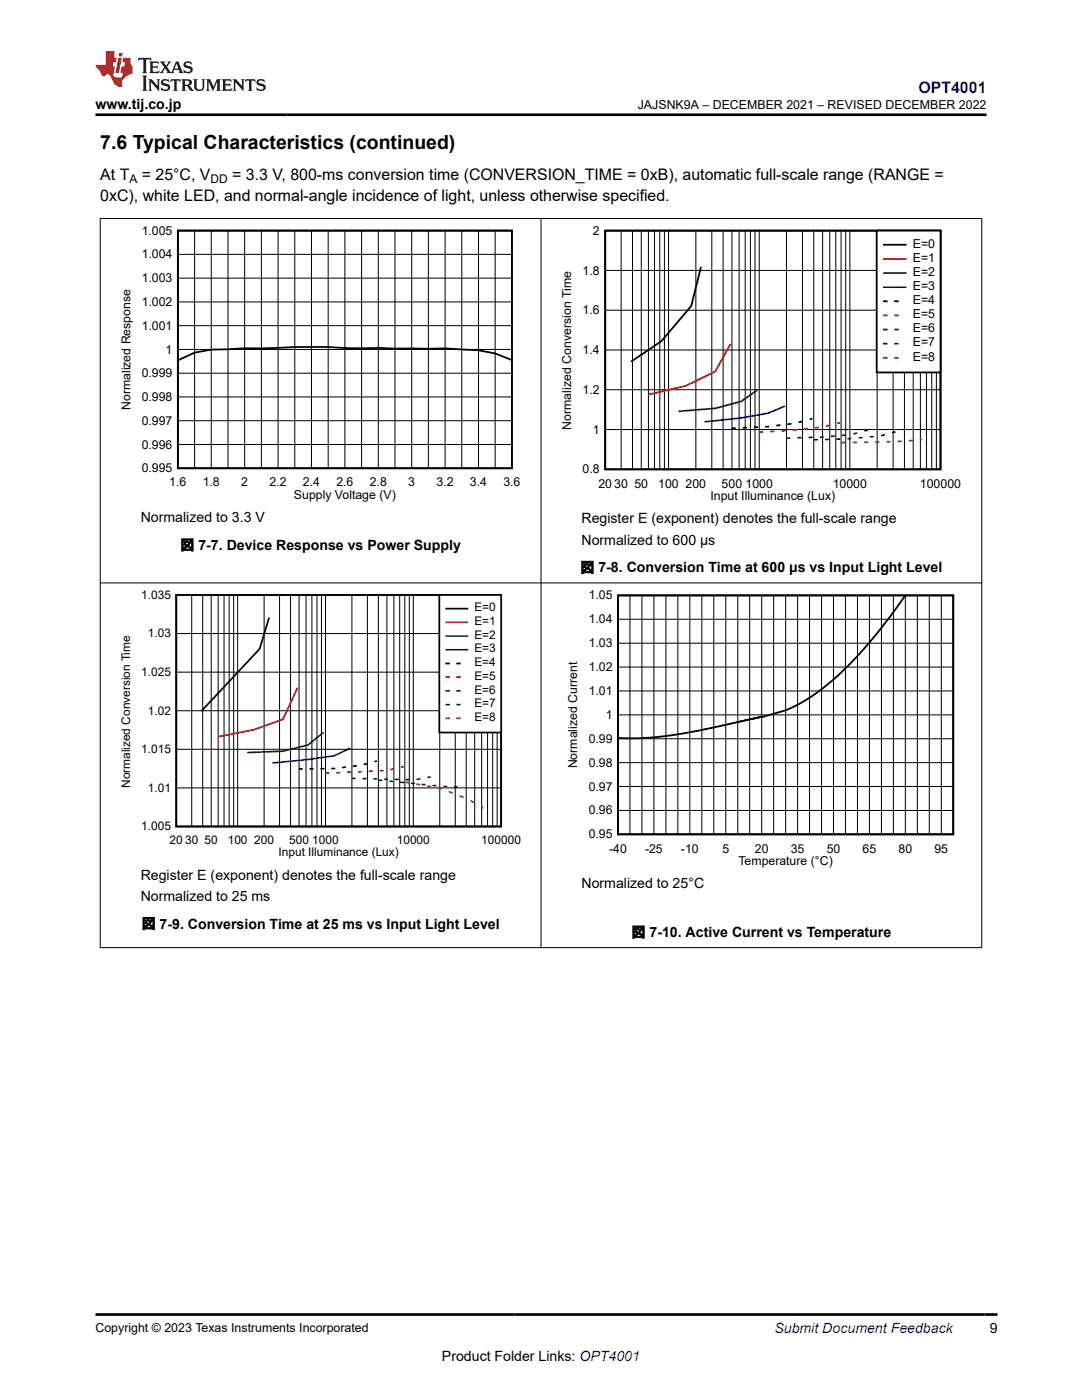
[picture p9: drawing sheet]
<svg xmlns="http://www.w3.org/2000/svg" width="216mm" height="279mm" viewBox="0 0 216 279" stroke-linecap="round" stroke-linejoin="round" font-family="sans-serif">
<defs><g id="words">
<text font-size="3.9" x="20" y="29.8">7.6 Typical Characteristics (continued)</text>
<text font-size="3.2" fill="#00f" x="183.3" y="18.6">OPT4001</text>
<g font-size="3.2">
<text x="20" y="36">At T</text>
<text x="28.3" y="36">= 25°C, V</text>
<text x="46.3" y="36">= 3.3 V, 800-ms conversion time (CONVERSION_TIME = 0xB), automatic full-scale range (RANGE =</text>
<text x="20" y="40.2">0xC), white LED, and normal-angle incidence of light, unless otherwise specified.</text>
</g>
<g font-size="2.8">
<text x="19" y="21.7">www.tij.co.jp</text>
<text x="28.1" y="104.2">Normalized to 3.3 V</text>
<text x="116" y="104.5">Register E (exponent) denotes the full-scale range</text>
<text x="36" y="109.8">図 7-7. Device Response vs Power Supply</text>
<text x="116" y="108.7">Normalized to 600 μs</text>
<text x="115.8" y="114.3">図 7-8. Conversion Time at 600 μs vs Input Light Level</text>
<text x="28.1" y="175.5">Register E (exponent) denotes the full-scale range</text>
<text x="28.1" y="179.8">Normalized to 25 ms</text>
<text x="116" y="177.2">Normalized to 25°C</text>
<text x="28.2" y="185.3">図 7-9. Conversion Time at 25 ms vs Input Light Level</text>
<text x="126" y="187">図 7-10. Active Current vs Temperature</text>
<text x="197.5" y="266.1">9</text>
<text x="88.2" y="271.7">Product Folder Links: OPT4001</text>
</g>
<text font-size="2.8" fill="#00f" x="154.5" y="266.1">Submit Document Feedback</text>
<g font-size="2.5">
<text x="127.3" y="21.8">JAJSNK9A – DECEMBER 2021 – REVISED DECEMBER 2022</text>
<text x="28.3" y="46.8">1.005</text>
<text x="118.3" y="46.8">2</text>
<text x="28.3" y="51.6">1.004</text>
<text x="182.2" y="49.4">E=0</text>
<text x="182.2" y="52.2">E=1</text>
<text x="28.3" y="56.3">1.003</text>
<text x="116.3" y="54.8">1.8</text>
<text x="182.2" y="55">E=2</text>
<text x="182.2" y="57.9">E=3</text>
<text x="28.3" y="65.8">1.001</text>
<text x="28.3" y="61.1">1.002</text>
<text x="116.3" y="62.7">1.6</text>
<text x="182.2" y="60.7">E=4</text>
<text x="182.2" y="63.5">E=5</text>
<text x="33" y="70.6">1</text>
<text x="116.3" y="70.7">1.4</text>
<text x="182.2" y="66.3">E=6</text>
<text x="182.2" y="69.1">E=7</text>
<text x="182.2" y="72">E=8</text>
<text x="28.3" y="75.3">0.999</text>
<text x="26" y="81.8" transform="rotate(-90 26 81.8)">Normalized Response</text>
<text x="28.3" y="80">0.998</text>
<text x="116.3" y="78.6">1.2</text>
<text x="28.3" y="89.5">0.996</text>
<text x="28.3" y="84.8">0.997</text>
<text x="114" y="85.8" transform="rotate(-90 114 85.8)">Normalized Conversion Time</text>
<text x="118.3" y="86.5">1</text>
<text x="28.3" y="94.3">0.995</text>
<text x="116.3" y="94.5">0.8</text>
<text x="33.8" y="97.1">1.6</text>
<text x="40.5" y="97.1">1.8</text>
<text x="48.1" y="97.1">2</text>
<text x="53.8" y="97.1">2.2</text>
<text x="58.7" y="99.6">Supply Voltage (V)</text>
<text x="60.4" y="97.1">2.4</text>
<text x="67.1" y="97.1">2.6</text>
<text x="73.8" y="97.1">2.8</text>
<text x="81.5" y="97.1">3</text>
<text x="87.1" y="97.1">3.2</text>
<text x="93.8" y="97.1">3.4</text>
<text x="100.4" y="97.1">3.6</text>
<text x="119.4" y="97.3">20</text>
<text x="122.6" y="97.3">30</text>
<text x="126.6" y="97.3">50</text>
<text x="131.4" y="97.3">100</text>
<text x="136.8" y="97.3">200</text>
<text x="141.8" y="99.8">Input Illuminance (Lux)</text>
<text x="144" y="97.3">500</text>
<text x="148.8" y="97.3">1000</text>
<text x="166.2" y="97.3">10000</text>
<text x="183.6" y="97.3">100000</text>
<text x="19" y="265.8">Copyright © 2023 Texas Instruments Incorporated</text>
</g>
<g font-size="2.4">
<text x="25.8" y="36.6">A</text>
<text x="42" y="36.6">DD</text>
<text x="28.2" y="119.5">1.035</text>
<text x="117.5" y="119.6">1.05</text>
<text x="94.7" y="122">E=0</text>
<text x="94.7" y="124.7">E=1</text>
<text x="117.5" y="124.4">1.04</text>
<text x="29.5" y="127.2">1.03</text>
<text x="94.7" y="127.5">E=2</text>
<text x="94.7" y="130.2">E=3</text>
<text x="117.5" y="129.2">1.03</text>
<text x="28.2" y="134.9">1.025</text>
<text x="94.7" y="133">E=4</text>
<text x="94.7" y="135.7">E=5</text>
<text x="117.5" y="133.9">1.02</text>
<text x="29.5" y="142.6">1.02</text>
<text x="94.7" y="138.4">E=6</text>
<text x="94.7" y="141.2">E=7</text>
<text x="94.7" y="143.9">E=8</text>
<text x="117.5" y="138.7">1.01</text>
<text x="120.9" y="143.5">1</text>
<text x="117.5" y="148.2">0.99</text>
<text x="28.2" y="150.3">1.015</text>
<text x="115.2" y="153.4" transform="rotate(-90 115.2 153.4)">Normalized Current</text>
<text x="117.5" y="153">0.98</text>
<text x="26" y="157.3" transform="rotate(-90 26 157.3)">Normalized Conversion Time</text>
<text x="29.5" y="158">1.01</text>
<text x="117.5" y="157.8">0.97</text>
<text x="28.2" y="165.7">1.005</text>
<text x="117.5" y="167.3">0.95</text>
<text x="117.5" y="162.5">0.96</text>
<text x="33.9" y="168.5">20</text>
<text x="36.9" y="168.5">30</text>
<text x="40.8" y="168.5">50</text>
<text x="45.4" y="168.5">100</text>
<text x="50.7" y="168.5">200</text>
<text x="55.6" y="170.9">Input Illuminance (Lux)</text>
<text x="57.7" y="168.5">500</text>
<text x="62.3" y="168.5">1000</text>
<text x="79.2" y="168.5">10000</text>
<text x="96" y="168.5">100000</text>
<text x="121.5" y="170.1">-40</text>
<text x="128.7" y="170.1">-25</text>
<text x="135.9" y="170.1">-10</text>
<text x="144.1" y="170.1">5</text>
<text x="147.4" y="172.6">Temperature (°C)</text>
<text x="150.6" y="170.1">20</text>
<text x="157.8" y="170.1">35</text>
<text x="165" y="170.1">50</text>
<text x="172.1" y="170.1">65</text>
<text x="179.3" y="170.1">80</text>
<text x="186.5" y="170.1">95</text>
</g>
</g></defs>
<path d="M35.5 46h66.6v47.5h-66.6zM120.8 46h66.9v47.7h-66.9zM139.8 53.4l-1.9 7.7-5.9 7-6 4M102 71.8l-3.2-1.3-3.3-.6-6.7-.4-3.3 .1-16.7-.1a135 135 0 0 0-16.6 0h-3.4l-6.6 .3-3.4 .6-3.1 1.4M146.7 85.4l-.6 .1M148.9 85.3l-.6 .1M151.1 85.2l-.5 .1M153.4 85.1l-.6 .1M155.6 84.9h-.6M157.8 84.6l-.6 .1M160 84.1l-.5 .2M162 83.6h-.3" fill="none" stroke="#000" stroke-width=".36"/>
<g fill="none" stroke="#000" stroke-width=".2">
<path d="M35.5 55.5h66.7M35.5 50.8h66.7M38.8 46v47.5M42.2 46v47.5M45.5 46v47.5M48.8 46v47.5M52.2 46v47.5M55.5 46v47.5M58.8 46v47.5M62.1 46v47.5M65.5 46v47.5M68.8 46v47.5"/>
<path d="M72.1 46v47.5M75.5 46v47.5M78.8 46v47.5M82.1 46v47.5M85.5 46v47.5M88.8 46v47.5M92.1 46v47.5M95.5 46v47.5M98.8 46v47.5M120.8 54h66.9M123.9 46v47.7M126.2 46v47.7"/>
<path d="M128 46v47.7M129.4 46v47.7M130.6 46v47.7M131.7 46v47.7M132.6 46v47.7M133.4 46v47.7M138.9 46v47.7M142 46v47.7M144.3 46v47.7M146 46v47.7M147.5 46v47.7M148.7 46v47.7"/>
<path d="M149.7 46v47.7M150.7 46v47.7M151.5 46v47.7M156.9 46v47.7M160.1 46v47.7M162.4 46v47.7M164.1 46v47.7M165.6 46v47.7M166.8 46v47.7M167.8 46v47.7M168.8 46v47.7M169.6 46v47.7"/>
<path d="M175 46v47.7M178.2 46v47.7M180.5 46v47.7M182.2 46v47.7M183.7 46v47.7M184.9 46v47.7M185.9 46v47.7M186.8 46v47.7M35.5 79.2h66.7M35.5 74.5h66.7M35.5 69.7h66.7M35.5 65h66.7"/>
<path d="M35.5 60.3h66.7M120.8 77.8h66.9M120.8 69.9h66.9M120.8 61.9h66.9M35.5 88.7h66.7M35.5 84h66.7M120.8 85.7h66.9"/>
</g>
<path d="M145.7 68.8l-3 5.3-5.8 2.9-7.4 1.7M152.2 86.2l-.6 .1M154.4 86.1h-.5M156.6 85.9l-.5 .1M158.9 85.8h-.6M161.1 85.5l-.6 .1M163.3 85.3l-.5 .1M165.5 84.9l-.5 .1M167.5 84.4l-.3 .1" fill="none" stroke="#f00" stroke-width=".36"/>
<path d="M151 77.9l-3.1 2.2-5.2 1.4-7.2 .6M157.6 87.4h-.6M159.8 87.4h-.6M162 87.3h-.5M164.2 87.2h-.5M166.5 87l-.6 .1M168.7 86.8l-.6 .1M170.9 86.4l-.5 .2M173.1 85.9l-.5 .1" fill="none" stroke="#007f00" stroke-width=".36"/>
<path d="M156.5 81.1l-3.2 1.4-5.4 .9-7.2 .8M163.1 87.8h-.6M165.3 87.7h-.5M167.5 87.6h-.5M169.8 87.5l-.6 .1M172 87.3l-.6 .1M174.2 87.1l-.5 .1M176.4 86.8l-.5 .1M178.6 86.2l-.5 .1" fill="none" stroke="#00f" stroke-width=".36"/>
<path d="M168.7 88.3h-.6M170.3 88.3h.6M172.6 88.3h.5M175.3 88.2h-.5M177.6 88.2h-.6M179.8 88.1h-.6M182 87.9l-.5 .1M183.8 87.7h-.1" fill="none" stroke="#83461f" stroke-width=".36"/>
<path d="M174.9 46h12.8v28.3h-12.8z" fill-rule="evenodd" fill="#fff"/>
<path d="M174.9 46h12.8v28.3h-12.8zM176.4 48.8h4.3M176.4 60.1h.5M178.6 60.1h.6" fill="none" stroke="#000" stroke-width=".36"/>
<path d="M176.4 51.7h4.3M176.4 62.9h.5M178.6 62.9h.6" fill="none" stroke="#f00" stroke-width=".36"/>
<path d="M176.4 54.5h4.3M176.4 65.8h.5M178.6 65.8h.6" fill="none" stroke="#007f00" stroke-width=".36"/>
<path d="M176.4 57.3h4.3M176.4 68.6h.5M178.6 68.6h.6" fill="none" stroke="#00f" stroke-width=".36"/>
<path d="M176.4 71.4h.5M178.6 71.4h.6" fill="none" stroke="#83461f" stroke-width=".36"/>
<path d="M35.2 118.7h64.8v46.2h-64.8zM53.7 123.4l-1.9 6.1-11.5 12.3M60.3 153.5h-.6M62.4 153.4h-.5M64.6 153.4h-.5M66.8 153.4h-.6M68.9 153.1l-.5 .1M71.1 152.8l-.6 .1M73.2 152.4l-.5 .1M75.1 151.9l-.3 .1" fill="none" stroke="#000" stroke-width=".35"/>
<g fill="none" stroke="#000" stroke-width=".2">
<path d="M38.3 118.7v46.3M40.4 118.7v46.3M42.1 118.7v46.3M43.5 118.7v46.3M44.7 118.7v46.3M45.7 118.7v46.3M46.6 118.7v46.3M47.4 118.7v46.3M52.7 118.7v46.3M55.8 118.7v46.3M58 118.7v46.3M59.7 118.7v46.3"/>
<path d="M61.1 118.7v46.3M62.2 118.7v46.3M63.2 118.7v46.3M64.1 118.7v46.3M65 118.7v46.3M70.2 118.7v46.3M73.3 118.7v46.3M75.5 118.7v46.3M77.2 118.7v46.3M78.6 118.7v46.3M79.8 118.7v46.3M80.8 118.7v46.3"/>
<path d="M81.7 118.7v46.3M82.5 118.7v46.3M87.7 118.7v46.3M90.8 118.7v46.3M93 118.7v46.3M94.7 118.7v46.3M96.1 118.7v46.3M97.3 118.7v46.3M98.3 118.7v46.3M99.2 118.7v46.3M35.2 134.1h64.8M35.2 126.4h64.8"/>
<path d="M35.2 157.2h64.8M35.2 149.5h64.8M35.2 141.8h64.8"/>
</g>
<path d="M59.3 137.4l-2.8 6.2-5.7 2-7.1 1.4M65.6 154.3h-.5M67.8 154.2h-.6M69.9 154.1h-.5M72.1 154h-.6M74.2 153.9h-.5M76.4 153.8h-.5M78.6 153.5l-.6 .1M80.4 153l-.2 .1" fill="none" stroke="#f00" stroke-width=".35"/>
<path d="M64.5 146.2l-3 2.5-5.1 1.2-6.9 .3M70.3 155.3h.5M72.5 155.4h.5M74.6 155.4h.6M76.8 155.5h.5M78.9 155.5l.6 .1M81.1 155.6h.5M83.8 155.4l-.6 .1M85.9 155.1h-.5" fill="none" stroke="#007f00" stroke-width=".35"/>
<path d="M69.8 149.3l-3.1 1.5-5.2 .8-7 .7M75.6 155.7h.6M77.8 155.9l.5 .1M80 156.1l.5 .1M82.1 156.3l.6 .1M84.3 156.5l.5 .1M86.4 156.8h.6M88.6 157h.5M90.7 157h.5" fill="none" stroke="#00f" stroke-width=".35"/>
<path d="M81 156.1l.6 .1M83.2 156.5l.5 .1M85.4 156.9l.5 .1M87.5 157.3l.6 .1M89.7 158l.5 .2M91.8 158.9l.6 .2M94 159.8l.5 .4M96.1 161.1l.2 .1" fill="none" stroke="#83461f" stroke-width=".35"/>
<path d="M87.7 118.7h12.3v27.5h-12.3z" fill-rule="evenodd" fill="#fff"/>
<path d="M87.7 118.7h12.3v27.5h-12.3zM89.1 121.5h4.2M89.1 132.4h.5M91.2 132.4h.6" fill="none" stroke="#000" stroke-width=".35"/>
<path d="M89.1 124.2h4.2M89.1 135.2h.5M91.2 135.2h.6" fill="none" stroke="#f00" stroke-width=".35"/>
<path d="M89.1 126.9h4.2M89.1 137.9h.5M91.2 137.9h.6" fill="none" stroke="#007f00" stroke-width=".35"/>
<path d="M89.1 129.7h4.2M89.1 140.6h.5M91.2 140.6h.6" fill="none" stroke="#00f" stroke-width=".35"/>
<path d="M89.1 143.4h.5M91.2 143.4h.6" fill="none" stroke="#83461f" stroke-width=".35"/>
<path d="M123.3 118.8h66.9v47.7h-66.9zM180.5 119l-5.7 7.6-2.6 3.1-2.9 3.1-2.7 2.5-2.7 2.3-2.5 1.7-2.8 1.6-1.8 .9-4.3 1.2-15 3.2-7.3 1-3.3 .1h-3.3" fill="none" stroke="#000" stroke-width=".36"/>
<g fill="none" stroke="#000" stroke-width=".2">
<path d="M19.9 43.6h176.1M20 43.5v145.7M107.9 43.5v145.7M195.9 43.5v145.7M19.9 116.3h176.1M125.7 118.8v47.7M128.1 118.8v47.7M130.5 118.8v47.7M132.9 118.8v47.7M135.3 118.8v47.7M137.6 118.8v47.7M140 118.8v47.7"/>
<path d="M142.4 118.8v47.7M144.8 118.8v47.7M147.2 118.8v47.7M149.6 118.8v47.7M152 118.8v47.7M154.4 118.8v47.7M156.8 118.8v47.7M159.2 118.8v47.7M161.5 118.8v47.7M163.9 118.8v47.7M166.3 118.8v47.7M168.7 118.8v47.7"/>
<path d="M171.1 118.8v47.7M173.5 118.8v47.7M175.9 118.8v47.7M178.3 118.8v47.7M180.6 118.8v47.7M183 118.8v47.7M185.4 118.8v47.7M187.8 118.8v47.7M123.3 137.9h66.9M123.3 133.1h66.9M123.3 128.4h66.9M123.3 123.6h66.9"/>
<path d="M123.3 157h66.9M123.3 152.2h66.9M123.3 147.4h66.9M123.3 142.7h66.9M123.3 161.7h66.9M19.9 189.1h176.1"/>
</g>
<path d="M27.7 11.6l-.2 .5 .5-.2h.6v.1v2.2l-.2 .4h1l-.2-.4v-2.2v-.1h.5l.5 .2-.1-.5zM29.8 12.3l.2 .4v1.5l-.2 .4h1.9l.1-.6a1.08 1.08 0 0 1-1.3 .2v-.7h.6l.4 .2v-.7l-.4 .2h-.6v-.5l.2-.2a1 1 0 0 1 1 .3l-.1-.5zM31.8 12.3l1 1.1-1 1.2h.9l-.2-.2 .4-.8 .5 .8-.2 .2h1.6l-.2-.2 .1-.5h1l.1 .5-.1 .2h.9l-.2-.3-.8-2h-.5l-1 2.2-.8-1.1 .9-1.1h-.8l.2 .2-.5 .6-.3-.6 .1-.2zM35.2 12.7l.4 1h-.8zM36.8 12.4a.65 .65 0 0 0-.2 .7 .65 .65 0 0 0 .6 .5l.7 .1 .1 .3a.79 .79 0 0 1-.7 .4 .79 .79 0 0 1-.7-.5l.1 .7 .2-.1a.93 .93 0 0 0 1.1 .1 .93 .93 0 0 0 .4-1 1.46 1.46 0 0 0-1.2-.6l-.1-.3a1.09 1.09 0 0 1 1.2 .2l-.2-.6-.1 .1-.6-.2zM28.4 15.1l.2 .4v2.2l-.2 .4h1l-.2-.4v-2.2l.2-.4zM29.6 15.8l.2 .4v1.5l-.2 .4h.8l-.3-.4v-1.3l1.7 1.8v-2l.2-.4h-.8l.2 .2 .1 1.1-1.2-1.3zM32.3 15.9a.65 .65 0 0 0-.2 .8 .65 .65 0 0 0 .7 .4l.6 .2 .1 .2a.79 .79 0 0 1-.7 .4 .79 .79 0 0 1-.7-.5l.1 .7 .2-.1a.93 .93 0 0 0 1.1 .1 .93 .93 0 0 0 .4-.9 1.46 1.46 0 0 0-1.2-.6l-.1-.4a1.09 1.09 0 0 1 1.2 .2l-.2-.6-.1 .1-.6-.1zM34.1 15.8l-.1 .6a.63 .63 0 0 1 .7-.3l.1 1.6-.3 .4h1l-.2-.4v-1.6a.66 .66 0 0 1 .8 .3l-.1-.6zM36.2 15.8l.2 .4v1.5l-.2 .4h.9l-.2-.2v-.7h.5l.1 .2a.79 .79 0 0 0 1.2 .6l-1-.9a.61 .61 0 0 0 .6-.6 .61 .61 0 0 0-.5-.7zM36.9 16.1h.2a.47 .47 0 0 1 .5 .1 .47 .47 0 0 1 .1 .5l-.2 .1-.6 .1zM38.5 15.8l.2 .2a2.27 2.27 0 0 0 .4 2 1.04 1.04 0 0 0 1.7-.7v-1.3l.2-.2h-.8l.2 .4v1.1a.6 .6 0 0 1-.6 .6 .6 .6 0 0 1-.6-.6v-1.1l.3-.4zM41.1 15.8l.2 .4v1.5l-.2 .4h.7l-.2-.4v-1.4l.9 1.9 .8-1.9v1.4l-.2 .4h1l-.3-.4v-1.5l.3-.4h-.8l-.7 1.5-.7-1.5zM44.3 15.8l.2 .4v1.5l-.2 .4h1.9l.1-.6a1.09 1.09 0 0 1-1.3 .2v-.7h.6l.4 .2v-.6l-.4 .2h-.6v-.6l.2-.1a1.01 1.01 0 0 1 1 .3l-.1-.6zM46.4 15.8l.3 .4v1.5l-.3 .4h.8l-.2-.4v-1.3l1.6 1.8v-2l.2-.4h-.7l.2 .2v1.1l-1.2-1.3zM49 15.8l-.1 .6a.63 .63 0 0 1 .8-.3v1.6l-.3 .4h1l-.2-.4v-1.6a.66 .66 0 0 1 .8 .3l-.1-.6zM51.4 15.9a.65 .65 0 0 0-.2 .8 .65 .65 0 0 0 .6 .4l.6 .2 .2 .2a.79 .79 0 0 1-.8 .4 .79 .79 0 0 1-.6-.5l.1 .7 .2-.1a.93 .93 0 0 0 1 .1 .93 .93 0 0 0 .5-.9 1.46 1.46 0 0 0-1.3-.6l-.1-.4a1.09 1.09 0 0 1 1.3 .2l-.2-.6-.2 .1-.5-.1z" fill="#231f20"/>
<path d="M21.1 10.2v2.8h-2.1l.1 .3 .9 1a.95 .95 0 0 0 .9 .9 .59 .59 0 0 1 .6-.4 .59 .59 0 0 1 .5 .4l.4 .7a1.59 1.59 0 0 0 2.1 1.4 1.61 1.61 0 0 1 1-2.3l1-.3-.1-1.5a1.59 1.59 0 0 1-.4-1.7h-1.4l-.2 .9h.5l-.1 .9h-.5l-.2 1v.2l.4 .1-.2 .9h-.6a.73 .73 0 0 1-1.1-.7l.3-1.5h-.5l.2-.9h.5l.2-.9h-.5v-1.3zM23.6 11.5l-.6 3.1h.7l.6-3.1zM23.8 10.6l-.1 .6h.7l.1-.6z" fill="#ed1c24"/>
<path d="M19 22.9h177.8M19.1 262.3h179.9" fill="none" stroke="#000" stroke-width=".53"/>
<use href="#words"/>
</svg>
